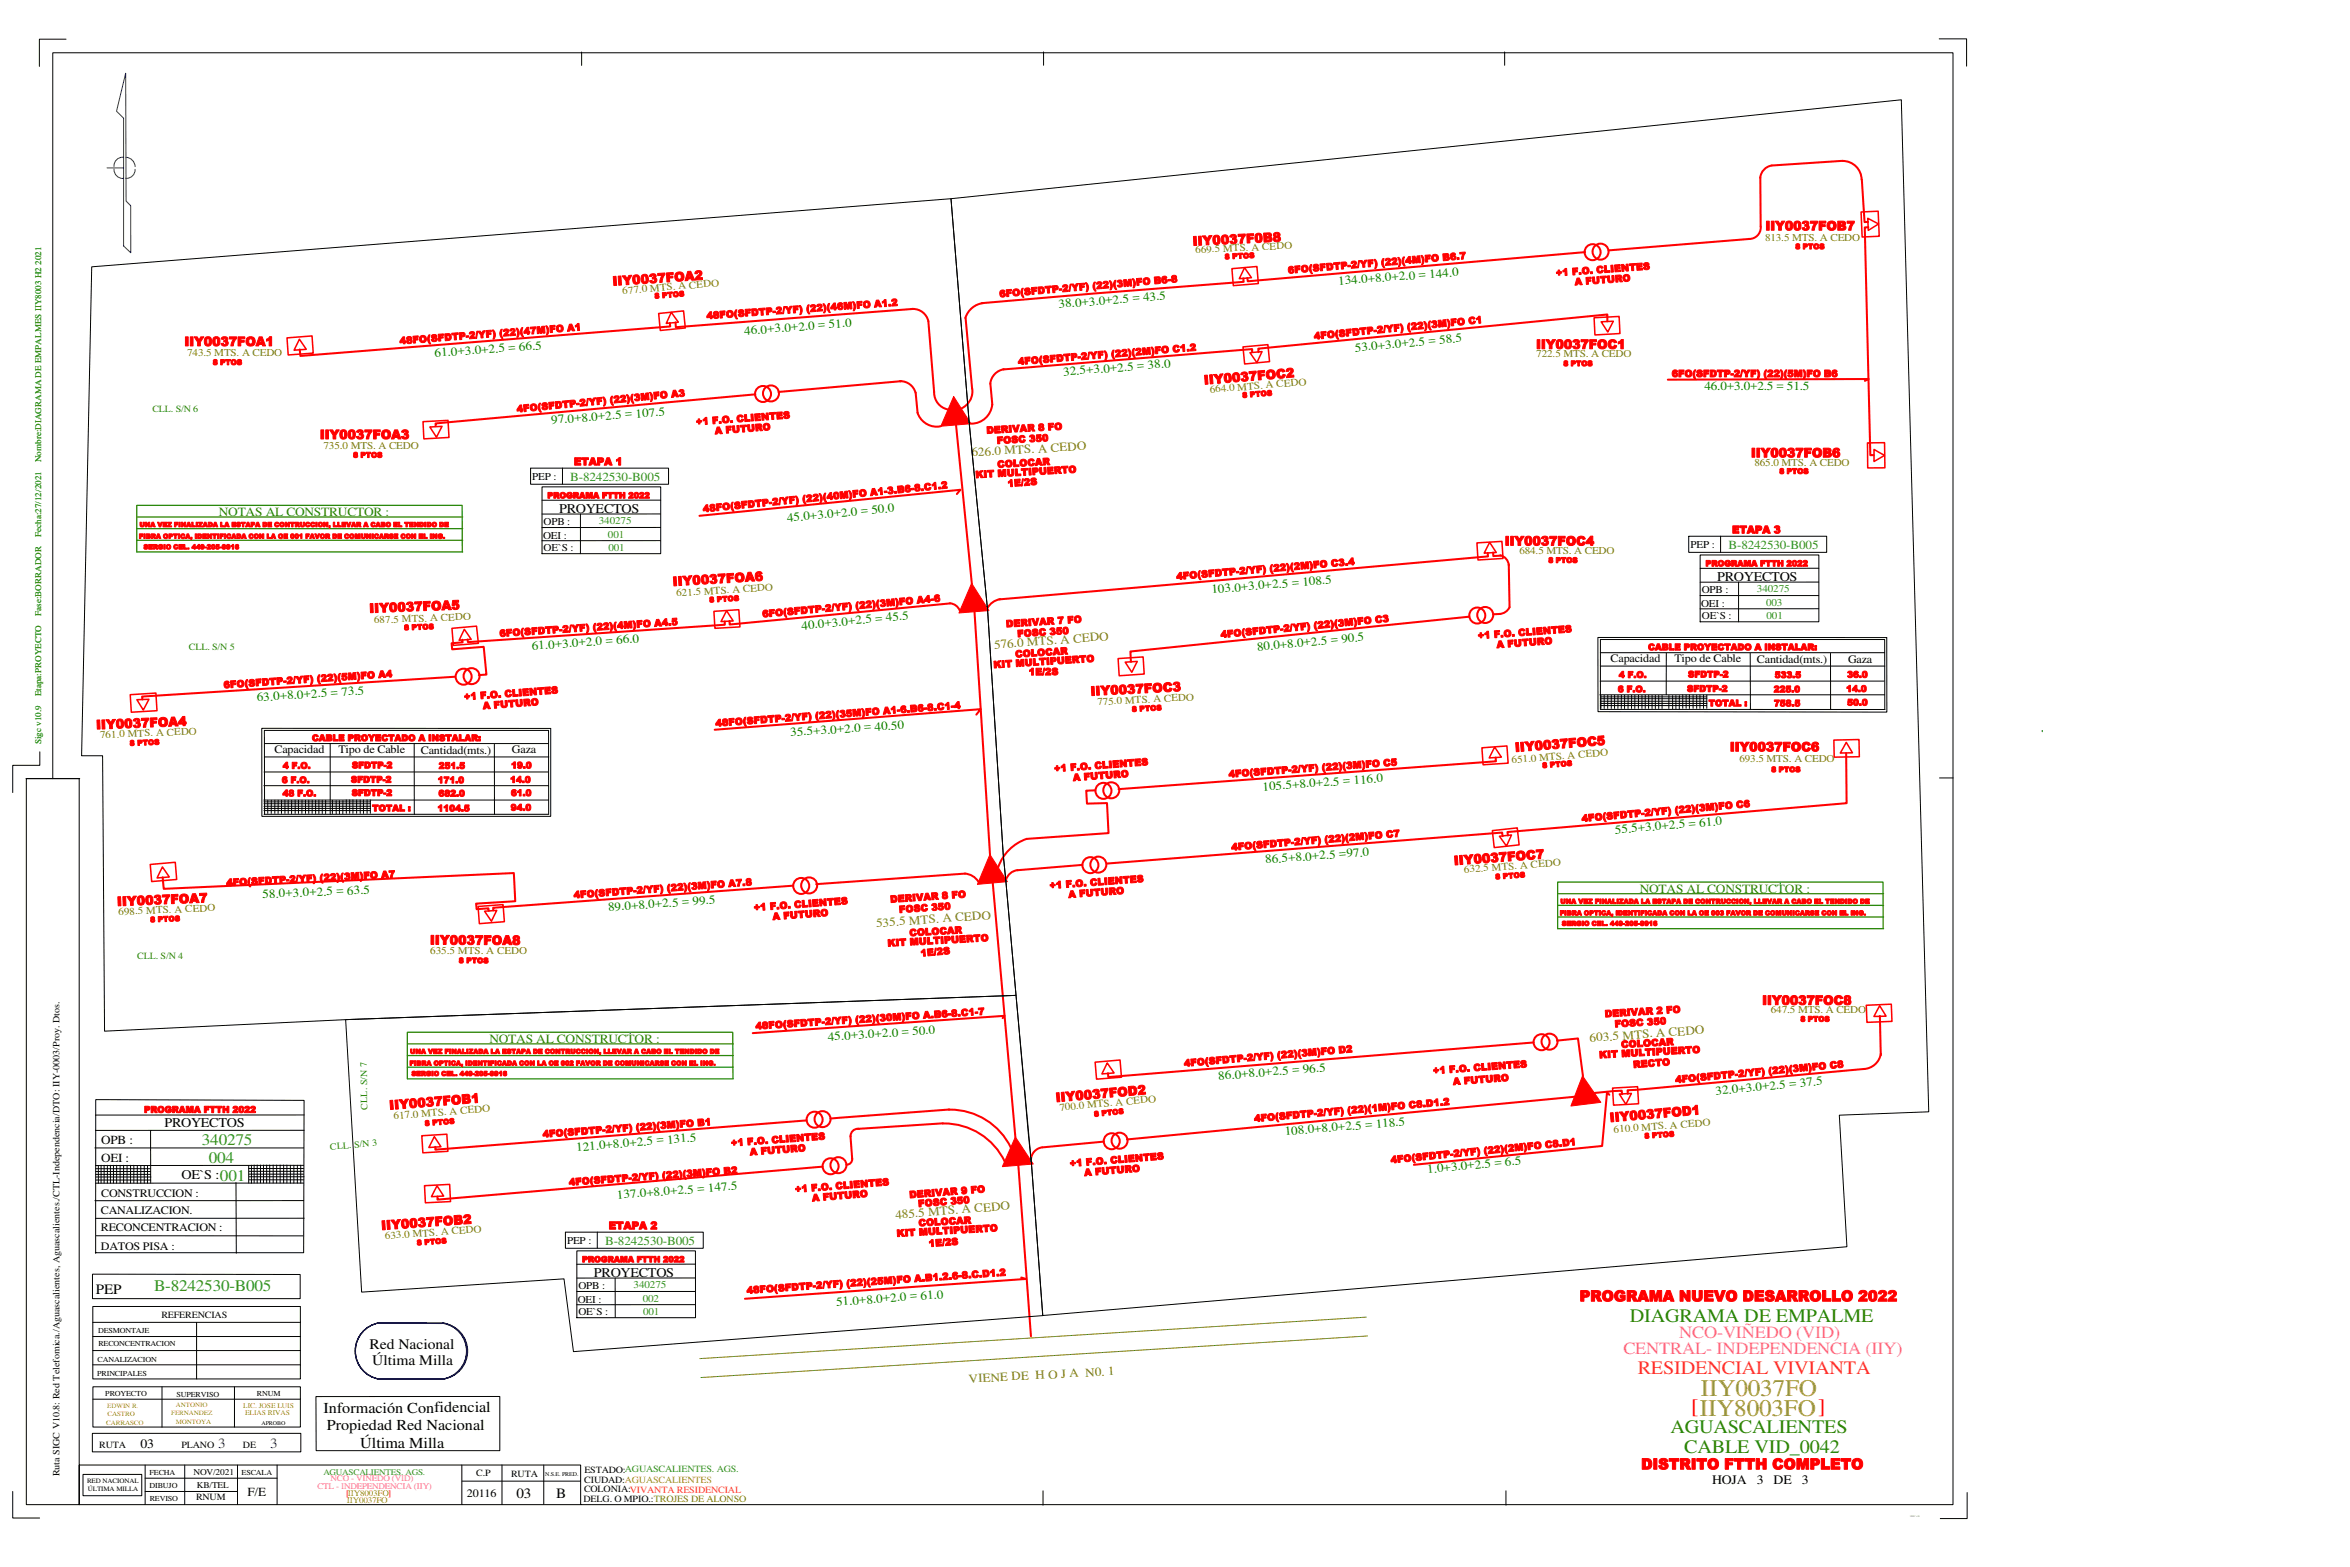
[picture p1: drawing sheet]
<svg xmlns="http://www.w3.org/2000/svg" width="914mm" height="610mm" viewBox="0 0 914 610" stroke-linecap="round" stroke-linejoin="round" font-family="sans-serif">
<defs><g id="words">
<g font-size="9.3" fill="#c4a000">
<text x="661.8" y="543.2">IIY0037FO</text>
<text x="661.4" y="550.9">IIY8003FO</text>
</g>
<g font-size="8" fill="#f00">
<text x="658.1" y="549.8">[</text>
<text x="707.4" y="549.8">]</text>
</g>
<g font-size="7.4" fill="#308400">
<text x="634.2" y="514.1">DIAGRAMA DE EMPALME</text>
<text x="650" y="557.4">AGUASCALIENTES</text>
<text x="655.3" y="565.4">CABLE VID_0042</text>
</g>
<text font-size="7.4" fill="#ff6000" x="637.2" y="534.5">RESIDENCIAL VIVIANTA</text>
<g font-size="6.7" fill="#f0f">
<text x="653.4" y="520.5">NCO-VIÑEDO (VID)</text>
<text x="631.7" y="526.7">CENTRAL- INDEPENDENCIA (IIY)</text>
</g>
<g font-size="6.3" fill="#309820">
<text x="78.6" y="445.3">340275</text>
<text x="81.2" y="452.2">004</text>
<text x="85.6" y="459.6">001</text>
<text x="59.9" y="502.3">B-8242530-B005</text>
</g>
<g font-size="5.9">
<text x="125.9" y="549.6">Información Confidencial</text>
<text x="127.2" y="556.5">Propiedad Red Nacional</text>
<text x="140.2" y="563.5">Última Milla</text>
</g>
<g font-size="5.8" fill="#f00">
<text x="614.6" y="506.2">PROGRAMA NUEVO DESARROLLO 2022</text>
<text x="638.6" y="571.6">DISTRITO FTTH COMPLETO</text>
</g>
<g font-size="5.7">
<text x="143.8" y="524.6">Red Nacional</text>
<text x="144.9" y="530.9">Última Milla</text>
</g>
<g font-size="5.6">
<text x="37.3" y="503.2">PEP</text>
<text x="201" y="582.6">03</text>
<text x="216.4" y="582.6">B</text>
</g>
<g font-size="5.6" fill="#00f">
<text x="84.9" y="563.5">3</text>
<text x="105.1" y="563.5">3</text>
</g>
<g font-size="5.2">
<text x="217.6" y="199.4">PROYECTOS</text>
<text x="668.2" y="225.9">PROYECTOS</text>
<text x="64" y="438.5">PROYECTOS</text>
<text x="70.6" y="458.8">OE`S :</text>
<text x="231.1" y="496.6">PROYECTOS</text>
</g>
<g font-size="5">
<text x="54.7" y="563.4">03</text>
<text x="666.2" y="577.4">HOJA</text>
<text x="683.6" y="577.4">3</text>
<text x="690.1" y="577.4">DE</text>
<text x="701.1" y="577.4">3</text>
</g>
<g font-size="4.9" fill="#f00">
<text x="686.9" y="89.6">IIY0037FOB7</text>
<text x="464.1" y="95.5" transform="rotate(-3 464.1 95.5)">IIY0037F0B8</text>
<text x="238.5" y="111.1" transform="rotate(-4 238.5 111.1)">IIY0037FOA2</text>
<text x="71.8" y="134.6">IIY0037FOA1</text>
<text x="597.7" y="135.7">IIY0037FOC1</text>
<text x="468.6" y="149.6" transform="rotate(-5 468.6 149.6)">IIY0037FOC2</text>
<text x="124.5" y="170.8">IIY0037FOA3</text>
<text x="681.3" y="177.9">IIY0037FOB6</text>
<text x="585.5" y="212.2">IIY0037FOC4</text>
<text x="261.8" y="228" transform="rotate(-3 261.8 228)">IIY0037FOA6</text>
<text x="143.8" y="238.4" transform="rotate(-2 143.8 238.4)">IIY0037FOA5</text>
<text x="424.4" y="270.6" transform="rotate(-3 424.4 270.6)">IIY0037FOC3</text>
<text x="37.5" y="283.7" transform="rotate(-2 37.5 283.7)">IIY0037FOA4</text>
<text x="589.6" y="292.5" transform="rotate(-4 589.6 292.5)">IIY0037FOC5</text>
<text x="673.1" y="292.3">IIY0037FOC6</text>
<text x="565.8" y="336.5" transform="rotate(-4 565.8 336.5)">IIY0037FOC7</text>
<text x="45.6" y="352.4" transform="rotate(-2 45.6 352.4)">IIY0037FOA7</text>
<text x="167.3" y="367.4">IIY0037FOA8</text>
<text x="685.7" y="390.9">IIY0037FOC8</text>
<text x="151.6" y="431.7" transform="rotate(-5 151.6 431.7)">IIY0037FOB1</text>
<text x="410.9" y="428.7" transform="rotate(-5 410.9 428.7)">IIY0037FOD2</text>
<text x="626.5" y="436.5" transform="rotate(-5 626.5 436.5)">IIY0037FOD1</text>
<text x="148.5" y="478.5" transform="rotate(-4 148.5 478.5)">IIY0037FOB2</text>
</g>
<g font-size="4.9" fill="#308400">
<text x="85.1" y="200.8">NOTAS AL CONSTRUCTOR :</text>
<text x="638" y="347.3">NOTAS AL CONSTRUCTOR :</text>
<text x="190.4" y="405.7">NOTAS AL CONSTRUCTOR :</text>
</g>
<g font-size="4.8" fill="#008000">
<text x="520.8" y="110.8" transform="rotate(-4 520.8 110.8)">134.0+8.0+2.0 = 144.0</text>
<text x="412" y="119.8" transform="rotate(-4 412 119.8)">38.0+3.0+2.5 = 43.5</text>
<text x="289.7" y="130.3" transform="rotate(-4 289.7 130.3)">46.0+3.0+2.0 = 51.0</text>
<text x="527.3" y="136.8" transform="rotate(-5 527.3 136.8)">53.0+3.0+2.5 = 58.5</text>
<text x="169.2" y="138.9" transform="rotate(-4 169.2 138.9)">61.0+3.0+2.5 = 66.5</text>
<text x="413.9" y="146.2" transform="rotate(-5 413.9 146.2)">32.5+3.0+2.5 = 38.0</text>
<text x="663.2" y="151.9">46.0+3.0+2.5 = 51.5</text>
<text x="214.6" y="164.9" transform="rotate(-4 214.6 164.9)">97.0+8.0+2.5 = 107.5</text>
<text x="306.4" y="203.1" transform="rotate(-6 306.4 203.1)">45.0+3.0+2.0 = 50.0</text>
<text x="471.5" y="230.8" transform="rotate(-5 471.5 230.8)">103.0+3.0+2.5 = 108.5</text>
<text x="312" y="244.9" transform="rotate(-5 312 244.9)">40.0+3.0+2.5 = 45.5</text>
<text x="207.1" y="252.8" transform="rotate(-4 207.1 252.8)">61.0+3.0+2.0 = 66.0</text>
<text x="489.2" y="253.2" transform="rotate(-5 489.2 253.2)">80.0+8.0+2.5 = 90.5</text>
<text x="100" y="272.9" transform="rotate(-4 100 272.9)">63.0+8.0+2.5 = 73.5</text>
<text x="307.6" y="286.4" transform="rotate(-4 307.6 286.4)">35.5+3.0+2.0 = 40.50</text>
<text x="491.4" y="307.6" transform="rotate(-4 491.4 307.6)">105.5+8.0+2.5 = 116.0</text>
<text x="628.5" y="324.4" transform="rotate(-5 628.5 324.4)">55.5+3.0+2.5 = 61.0</text>
<text x="492.4" y="335.9" transform="rotate(-4 492.4 335.9)">86.5+8.0+2.5 =97.0</text>
<text x="102.2" y="349.4" transform="rotate(-2 102.2 349.4)">58.0+3.0+2.5 = 63.5</text>
<text x="236.7" y="354.5" transform="rotate(-4 236.7 354.5)">89.0+8.0+2.5 = 99.5</text>
<text x="322.2" y="404.8" transform="rotate(-4 322.2 404.8)">45.0+3.0+2.0 = 50.0</text>
<text x="474.2" y="420.1" transform="rotate(-5 474.2 420.1)">86.0+8.0+2.5 = 96.5</text>
<text x="667.6" y="425.9" transform="rotate(-5 667.6 425.9)">32.0+3.0+2.5 = 37.5</text>
<text x="500" y="441.6" transform="rotate(-5 500 441.6)">108.0+8.0+2.5 = 118.5</text>
<text x="224.3" y="447.8" transform="rotate(-5 224.3 447.8)">121.0+8.0+2.5 = 131.5</text>
<text x="555.5" y="456.4" transform="rotate(-6 555.5 456.4)">1.0+3.0+2.5 = 6.5</text>
<text x="240.2" y="466.4" transform="rotate(-4 240.2 466.4)">137.0+8.0+2.5 = 147.5</text>
<text x="325.5" y="508" transform="rotate(-4 325.5 508)">51.0+8.0+2.0 = 61.0</text>
</g>
<g font-size="4.8" fill="#808000">
<text x="378.1" y="177.5" transform="rotate(-3 378.1 177.5)">626.0 MTS. A CEDO</text>
<text x="386.9" y="252.3" transform="rotate(-4 386.9 252.3)">576.0 MTS. A CEDO</text>
<text x="341" y="360.6" transform="rotate(-4 341 360.6)">535.5 MTS. A CEDO</text>
<text x="618.7" y="405.3" transform="rotate(-4 618.7 405.3)">603.5 MTS. A CEDO</text>
<text x="348.5" y="474.1" transform="rotate(-5 348.5 474.1)">485.5 MTS. A CEDO</text>
<text x="377" y="537.9" transform="rotate(-3 377 537.9)">VIENE DE H O J A N0. 1</text>
</g>
<g font-size="4.8" fill="#309820">
<text x="221.9" y="187.2">B-8242530-B005</text>
<text x="672.6" y="213.7">B-8242530-B005</text>
<text x="235.5" y="484.4">B-8242530-B005</text>
</g>
<g font-size="4.8">
<text x="39.4" y="445.1">OPB :</text>
<text x="39.4" y="452.2">OEI :</text>
<text x="96.3" y="581.9">F/E</text>
</g>
<g font-size="4.4">
<text x="626.7" y="257.6">Capacidad</text>
<text x="651.6" y="257.7">Tipo de Cable</text>
<text x="719.1" y="257.8">Gaza</text>
<text x="683.6" y="258.1">Cantidad(mts.)</text>
<text x="106.8" y="292.9">Capacidad</text>
<text x="131.7" y="293">Tipo de Cable</text>
<text x="163.8" y="293.4">Cantidad(mts.)</text>
<text x="199.2" y="293.1">Gaza</text>
<text x="39.4" y="465.6">CONSTRUCCION :</text>
<text x="39.2" y="472.4">CANALIZACION.</text>
<text x="39.2" y="478.8">RECONCENTRACION :</text>
<text x="39.2" y="486.5">DATOS PISA :</text>
<text x="181.7" y="582.5">20116</text>
</g>
<g font-size="4.1" fill="#808000">
<text x="686.8" y="93.6">813.5 MTS. A CEDO</text>
<text x="465.2" y="98.5" transform="rotate(-3 465.2 98.5)">669.5 MTS. A CEDO</text>
<text x="242.3" y="114.4" transform="rotate(-5 242.3 114.4)">677.0 MTS. A CEDO</text>
<text x="72.8" y="138.5">743.5 MTS. A CEDO</text>
<text x="597.8" y="139">722.5 MTS. A CEDO</text>
<text x="470.8" y="152.8" transform="rotate(-5 470.8 152.8)">664.0 MTS. A CEDO</text>
<text x="125.9" y="174.7">735.0 MTS. A CEDO</text>
<text x="682.7" y="181.4">865.0 MTS. A CEDO</text>
<text x="591.2" y="215.6">684.5 MTS. A CEDO</text>
<text x="263.2" y="231.9" transform="rotate(-3 263.2 231.9)">621.5 MTS. A CEDO</text>
<text x="145.5" y="242.5" transform="rotate(-2 145.5 242.5)">687.5 MTS. A CEDO</text>
<text x="427" y="274.4" transform="rotate(-3 427 274.4)">775.0 MTS. A CEDO</text>
<text x="38.9" y="287.2" transform="rotate(-2 38.9 287.2)">761.0 MTS. A CEDO</text>
<text x="588.3" y="297" transform="rotate(-4 588.3 297)">651.0 MTS. A CEDO</text>
<text x="676.8" y="296.5">693.5 MTS. A CEDO</text>
<text x="569.8" y="339.6" transform="rotate(-4 569.8 339.6)">632.5 MTS. A CEDO</text>
<text x="46.1" y="355.9" transform="rotate(-2 46.1 355.9)">698.5 MTS. A CEDO</text>
<text x="167.4" y="371">635.5 MTS. A CEDO</text>
<text x="689.1" y="394.1">647.5 MTS. A CEDO</text>
<text x="153.2" y="435.4" transform="rotate(-5 153.2 435.4)">617.0 MTS. A CEDO</text>
<text x="412.4" y="432.2" transform="rotate(-5 412.4 432.2)">700.0 MTS. A CEDO</text>
<text x="628" y="440.6" transform="rotate(-4 628 440.6)">610.0 MTS. A CEDO</text>
<text x="149.9" y="482.1" transform="rotate(-4 149.9 482.1)">633.0 MTS. A CEDO</text>
</g>
<g font-size="4.1" fill="#f00">
<text x="223.3" y="181">ETAPA 1</text>
<text x="673.9" y="207.5">ETAPA 3</text>
<text x="236.9" y="478.2">ETAPA 2</text>
</g>
<g font-size="4.1">
<text x="207.1" y="186.8">PEP :</text>
<text x="211.3" y="209.6">OEI :</text>
<text x="211.5" y="204.3">OPB :</text>
<text x="211.5" y="214.4">OE`S :</text>
<text x="657.8" y="213.3">PEP :</text>
<text x="662.1" y="230.8">OPB :</text>
<text x="661.9" y="236.1">OEI :</text>
<text x="662.2" y="240.9">OE`S :</text>
<text x="220.6" y="484">PEP :</text>
<text x="225" y="501.5">OPB :</text>
<text x="224.8" y="506.8">OEI :</text>
<text x="225.1" y="511.6">OE`S :</text>
</g>
<g font-size="4.1" fill="#309820">
<text x="233" y="203.9">340275</text>
<text x="236.6" y="209.3">001</text>
<text x="236.7" y="214.3">001</text>
<text x="683.6" y="230.4">340275</text>
<text x="687.2" y="235.8">003</text>
<text x="687.4" y="240.8">001</text>
<text x="246.5" y="501.1">340275</text>
<text x="250.1" y="506.6">002</text>
<text x="250.2" y="511.6">001</text>
</g>
<g font-size="3.8" fill="#f00">
<text x="501.2" y="106.4" transform="rotate(-5 501.2 106.4)">6FO(SFDTP-2/YF) (22)(4M)FO B6.7</text>
<text x="605.5" y="107.5" transform="rotate(-4 605.5 107.5)">+1 F.O. CLIENTES</text>
<text x="612.8" y="111" transform="rotate(-4 612.8 111)">A FUTURO</text>
<text x="389" y="115.7" transform="rotate(-5 389 115.7)">6FO(SFDTP-2/YF) (22)(3M)FO B6-8</text>
<text x="275" y="124.1" transform="rotate(-4 275 124.1)">48FO(SFDTP-2/YF) (22)(46M)FO A1.2</text>
<text x="155.6" y="133.9" transform="rotate(-4 155.6 133.9)">48FO(SFDTP-2/YF) (22)(47M)FO A1</text>
<text x="511.4" y="132.1" transform="rotate(-6 511.4 132.1)">4FO(SFDTP-2/YF) (22)(3M)FO C1</text>
<text x="396.2" y="141.9" transform="rotate(-5 396.2 141.9)">4FO(SFDTP-2/YF) (22)(2M)FO C1.2</text>
<text x="650.5" y="146.6">6FO(SFDTP-2/YF) (22)(5M)FO B6</text>
<text x="201.2" y="160.4" transform="rotate(-6 201.2 160.4)">4FO(SFDTP-2/YF) (22)(3M)FO A3</text>
<text x="270.9" y="165.4" transform="rotate(-4 270.9 165.4)">+1 F.O. CLIENTES</text>
<text x="278.2" y="168.9" transform="rotate(-4 278.2 168.9)">A FUTURO</text>
<text x="383.9" y="168.7" transform="rotate(-3 383.9 168.7)">DERIVAR 8 FO</text>
<text x="387.9" y="172.7" transform="rotate(-3 387.9 172.7)">FOSC 350</text>
<text x="379.6" y="186" transform="rotate(-3 379.6 186)">KIT MULTIPUERTO</text>
<text x="388.1" y="181.9" transform="rotate(-3 388.1 181.9)">COLOCAR</text>
<text x="392.2" y="189.4" transform="rotate(-4 392.2 189.4)">1E/2S</text>
<text x="273.6" y="199.3" transform="rotate(-6 273.6 199.3)">48FO(SFDTP-2/YF) (22)(40M)FO A1-3.B6-8.C1.2</text>
<text x="457.8" y="225.6" transform="rotate(-5 457.8 225.6)">4FO(SFDTP-2/YF) (22)(2M)FO C3.4</text>
<text x="296.7" y="240.2" transform="rotate(-5 296.7 240.2)">6FO(SFDTP-2/YF) (22)(3M)FO A4-6</text>
<text x="391.5" y="244" transform="rotate(-4 391.5 244)">DERIVAR 7 FO</text>
<text x="194.4" y="247.7" transform="rotate(-4 194.4 247.7)">6FO(SFDTP-2/YF) (22)(4M)FO A4.5</text>
<text x="395.9" y="247.9" transform="rotate(-4 395.9 247.9)">FOSC 350</text>
<text x="475.1" y="248.2" transform="rotate(-5 475.1 248.2)">4FO(SFDTP-2/YF) (22)(3M)FO C3</text>
<text x="575.1" y="248.6" transform="rotate(-4 575.1 248.6)">+1 F.O. CLIENTES</text>
<text x="395.1" y="255.8" transform="rotate(-4 395.1 255.8)">COLOCAR</text>
<text x="582.4" y="252.1" transform="rotate(-4 582.4 252.1)">A FUTURO</text>
<text x="386.6" y="259.9" transform="rotate(-4 386.6 259.9)">KIT MULTIPUERTO</text>
<text x="400.3" y="262.7">1E/2S</text>
<text x="87.1" y="267.8" transform="rotate(-4 87.1 267.8)">6FO(SFDTP-2/YF) (22)(5M)FO A4</text>
<text x="180.6" y="272.4" transform="rotate(-4 180.6 272.4)">+1 F.O. CLIENTES</text>
<text x="188" y="275.9" transform="rotate(-4 188 275.9)">A FUTURO</text>
<text x="278.5" y="282.7" transform="rotate(-4 278.5 282.7)">48FO(SFDTP-2/YF) (22)(35M)FO A1-6.B6-8.C1-4</text>
<text x="410.3" y="300.3" transform="rotate(-4 410.3 300.3)">+1 F.O. CLIENTES</text>
<text x="417.6" y="303.8" transform="rotate(-4 417.6 303.8)">A FUTURO</text>
<text x="478.2" y="302.5" transform="rotate(-4 478.2 302.5)">4FO(SFDTP-2/YF) (22)(3M)FO C5</text>
<text x="615.5" y="319.7" transform="rotate(-5 615.5 319.7)">4FO(SFDTP-2/YF) (22)(3M)FO C6</text>
<text x="479.2" y="330.9" transform="rotate(-5 479.2 330.9)">4FO(SFDTP-2/YF) (22)(2M)FO C7</text>
<text x="88.1" y="344.7" transform="rotate(-3 88.1 344.7)">4FO(SFDTP-2/YF) (22)(3M)FO A7</text>
<text x="408.5" y="345.8" transform="rotate(-4 408.5 345.8)">+1 F.O. CLIENTES</text>
<text x="223.3" y="349.5" transform="rotate(-4 223.3 349.5)">4FO(SFDTP-2/YF) (22)(3M)FO A7.8</text>
<text x="346.5" y="351.2" transform="rotate(-4 346.5 351.2)">DERIVAR 8 FO</text>
<text x="415.8" y="349.3" transform="rotate(-4 415.8 349.3)">A FUTURO</text>
<text x="293.4" y="354.4" transform="rotate(-4 293.4 354.4)">+1 F.O. CLIENTES</text>
<text x="300.7" y="357.9" transform="rotate(-4 300.7 357.9)">A FUTURO</text>
<text x="349.9" y="355.1" transform="rotate(-4 349.9 355.1)">FOSC 350</text>
<text x="353.9" y="364.2" transform="rotate(-3 353.9 364.2)">COLOCAR</text>
<text x="345.4" y="368.2" transform="rotate(-3 345.4 368.2)">KIT MULTIPUERTO</text>
<text x="358.3" y="372.2" transform="rotate(-6 358.3 372.2)">1E/2S</text>
<text x="624.5" y="395.7" transform="rotate(-4 624.5 395.7)">DERIVAR 2 FO</text>
<text x="294" y="400.5" transform="rotate(-4 294 400.5)">48FO(SFDTP-2/YF) (22)(30M)FO A.B6-8.C1-7</text>
<text x="628.4" y="399.7" transform="rotate(-4 628.4 399.7)">FOSC 350</text>
<text x="630.9" y="407.6" transform="rotate(-3 630.9 407.6)">COLOCAR</text>
<text x="622.3" y="411.7" transform="rotate(-3 622.3 411.7)">KIT MULTIPUERTO</text>
<text x="460.8" y="415" transform="rotate(-5 460.8 415)">4FO(SFDTP-2/YF) (22)(3M)FO D2</text>
<text x="557.7" y="417.8" transform="rotate(-4 557.7 417.8)">+1 F.O. CLIENTES</text>
<text x="635.5" y="415.5" transform="rotate(-4 635.5 415.5)">RECTO</text>
<text x="565.4" y="422.1" transform="rotate(-4 565.4 422.1)">A FUTURO</text>
<text x="652" y="421.3" transform="rotate(-5 652 421.3)">4FO(SFDTP-2/YF) (22)(3M)FO C8</text>
<text x="488.1" y="436.5" transform="rotate(-5 488.1 436.5)">4FO(SFDTP-2/YF) (22)(1M)FO C8.D1.2</text>
<text x="211.2" y="442.5" transform="rotate(-4 211.2 442.5)">4FO(SFDTP-2/YF) (22)(3M)FO B1</text>
<text x="284.5" y="445.9" transform="rotate(-4 284.5 445.9)">+1 F.O. CLIENTES</text>
<text x="291.8" y="449.5" transform="rotate(-4 291.8 449.5)">A FUTURO</text>
<text x="416.3" y="453.9" transform="rotate(-5 416.3 453.9)">+1 F.O. CLIENTES</text>
<text x="541.2" y="452.5" transform="rotate(-6 541.2 452.5)">4FO(SFDTP-2/YF) (22)(2M)FO C8.D1</text>
<text x="221.4" y="461.2" transform="rotate(-4 221.4 461.2)">4FO(SFDTP-2/YF) (22)(3M)FO B2</text>
<text x="422" y="457.5" transform="rotate(-5 422 457.5)">A FUTURO</text>
<text x="309.5" y="464" transform="rotate(-5 309.5 464)">+1 F.O. CLIENTES</text>
<text x="316.1" y="467.4" transform="rotate(-5 316.1 467.4)">A FUTURO</text>
<text x="353.9" y="466.1" transform="rotate(-4 353.9 466.1)">DERIVAR 9 FO</text>
<text x="357.3" y="469.6" transform="rotate(-4 357.3 469.6)">FOSC 350</text>
<text x="357.5" y="477.1" transform="rotate(-3 357.5 477.1)">COLOCAR</text>
<text x="349" y="481.1" transform="rotate(-3 349 481.1)">KIT MULTIPUERTO</text>
<text x="361.4" y="485.1" transform="rotate(-4 361.4 485.1)">1E/2S</text>
<text x="290.6" y="503.3" transform="rotate(-4 290.6 503.3)">48FO(SFDTP-2/YF) (22)(25M)FO A.B1.2.6-8.C.D1.2</text>
</g>
<g font-size="3.7" fill="#308400">
<text x="59.3" y="160.4">CLL. S/N 6</text>
<text x="73.5" y="252.7">CLL. S/N 5</text>
<text x="53.4" y="373">CLL. S/N 4</text>
<text x="143" y="431.6" transform="rotate(-90 143 431.6)">CLL. S/N 7</text>
<text x="128.5" y="447.3" transform="rotate(-5 128.5 447.3)">CLL. S/N 3</text>
</g>
<g font-size="3.7">
<text x="62.8" y="512.6">REFERENCIAS</text>
<text x="38.6" y="563.3">RUTA</text>
<text x="70.6" y="563.1">PLANO</text>
<text x="94.5" y="563.1">DE</text>
<text x="23.2" y="574.4" transform="rotate(-90 23.2 574.4)">Ruta SIGC V10.8: Red Telefomica./Aguascalientes, Aguascalientes./CTL-Independencia/DTO: IIY-0003/Proy. Dtos.</text>
<text x="185.3" y="574.3">C.P</text>
<text x="198.9" y="574.5">RUTA</text>
<text x="227.4" y="572.9">ESTADO:AGUASCALIENTES. AGS.</text>
<text x="227.2" y="580.6">COLONIA:VIVANTA RESIDENCIAL</text>
<text x="227.3" y="576.9">CIUDAD:AGUASCALIENTES</text>
<text x="76.3" y="583.7">RNUM</text>
<text x="227.1" y="584.4">DELG. O MPIO.:TROJES DE ALONSO</text>
</g>
<g font-size="3.5" fill="#f00">
<text x="641.3" y="252.9">CABLE PROYECTADO A INSTALAR:</text>
<text x="629.9" y="263.7">4 F.O.</text>
<text x="656.8" y="263.5">SFDTP-2</text>
<text x="690.5" y="263.7">533.5</text>
<text x="718.7" y="263.6">36.0</text>
<text x="629.5" y="269.3">6 F.O.</text>
<text x="656.4" y="269.1">SFDTP-2</text>
<text x="690.2" y="269.3">225.0</text>
<text x="718.4" y="269.2">14.0</text>
<text x="664.8" y="274.7">TOTAL :</text>
<text x="690.2" y="274.8">758.5</text>
<text x="718.7" y="274.4">50.0</text>
<text x="121.4" y="288.3">CABLE PROYECTADO A INSTALAR:</text>
<text x="110" y="299">4 F.O.</text>
<text x="136.9" y="298.9">SFDTP-2</text>
<text x="170.7" y="299.1">251.5</text>
<text x="198.9" y="298.9">19.0</text>
<text x="109.6" y="304.6">6 F.O.</text>
<text x="136.5" y="304.5">SFDTP-2</text>
<text x="170.3" y="304.7">171.0</text>
<text x="198.5" y="304.5">14.0</text>
<text x="109.9" y="309.8">48 F.O.</text>
<text x="136.8" y="309.6">SFDTP-2</text>
<text x="170.6" y="309.8">682.0</text>
<text x="198.8" y="309.7">61.0</text>
<text x="144.8" y="315.6">TOTAL :</text>
<text x="170.2" y="315.6">1104.5</text>
<text x="198.7" y="315.3">94.0</text>
<text x="56" y="432.9">PROGRAMA FTTH 2022</text>
</g>
<g font-size="3.4">
<text x="75.3" y="573.9">NOV/2021</text>
<text x="76.6" y="578.9">KB/TEL</text>
</g>
<g font-size="3.3" fill="#309820">
<text x="16" y="179.7" transform="rotate(-90 16 179.7)">Nombre:DIAGRAMA DE EMPALMES IIY8003 H2 2021</text>
<text x="16" y="208.9" transform="rotate(-90 16 208.9)">Fecha:27/12/2021</text>
<text x="16" y="239.6" transform="rotate(-90 16 239.6)">Fase:BORRADOR</text>
<text x="16" y="270.8" transform="rotate(-90 16 270.8)">Etapa:PROYECTO</text>
<text x="16" y="289.6" transform="rotate(-90 16 289.6)">Sigc v10.9</text>
<text x="125.8" y="573.6">AGUASCALIENTES. AGS.</text>
</g>
<g font-size="3.3" fill="#f0f">
<text x="123.5" y="579.1">CTL - INDEPENDENCIA (IIY)</text>
<text x="128.6" y="576.2">NCO - VIÑEDO (VID)</text>
</g>
<text font-size="3.3" fill="#f00" x="134.7" y="581.8">[IIY8003FO]</text>
<text font-size="3.3" fill="#c4a000" x="135" y="584.7">IIY0037FO</text>
<g font-size="3.2" fill="#f00">
<text x="213" y="193.8">PROGRAMA FTTH 2022</text>
<text x="663.6" y="220.3">PROGRAMA FTTH 2022</text>
<text x="226.5" y="491">PROGRAMA FTTH 2022</text>
</g>
<g font-size="3">
<text x="38.1" y="518.7">DESMONTAJE</text>
<text x="38.3" y="523.7">RECONCENTRACION</text>
<text x="38" y="530">CANALIZACION</text>
<text x="37.8" y="535.3">PRINCIPALES</text>
<text x="41" y="543.2">PROYECTO</text>
<text x="68.7" y="543.3">SUPERVISO</text>
<text x="100" y="543.2">RNUM</text>
<text x="58.2" y="573.9">FECHA</text>
<text x="94" y="573.7">ESCALA</text>
<text x="58.2" y="578.8">DIBUJO</text>
<text x="58.3" y="583.8">REVISO</text>
</g>
<g font-size="2.9" fill="#f00">
<text x="476.6" y="100.9" transform="rotate(-3 476.6 100.9)">8 PTOS</text>
<text x="698.6" y="96.9">8 PTOS</text>
<text x="254.8" y="116.2" transform="rotate(-5 254.8 116.2)">8 PTOS</text>
<text x="82.8" y="141.9">8 PTOS</text>
<text x="608.3" y="142.4">8 PTOS</text>
<text x="483.5" y="154.8" transform="rotate(-5 483.5 154.8)">8 PTOS</text>
<text x="137.4" y="178">8 PTOS</text>
<text x="692.4" y="184.3">8 PTOS</text>
<text x="602.5" y="218.9">8 PTOS</text>
<text x="276.1" y="234.4" transform="rotate(-3 276.1 234.4)">8 PTOS</text>
<text x="157.3" y="245.2" transform="rotate(-2 157.3 245.2)">8 PTOS</text>
<text x="440.5" y="276.9" transform="rotate(-3 440.5 276.9)">8 PTOS</text>
<text x="50.5" y="290.1" transform="rotate(-2 50.5 290.1)">8 PTOS</text>
<text x="600.2" y="298.8" transform="rotate(-4 600.2 298.8)">8 PTOS</text>
<text x="689.2" y="300.4">8 PTOS</text>
<text x="581.9" y="342.1" transform="rotate(-4 581.9 342.1)">8 PTOS</text>
<text x="58.5" y="358.8" transform="rotate(-2 58.5 358.8)">8 PTOS</text>
<text x="178.5" y="374.6">8 PTOS</text>
<text x="700.6" y="397.4">8 PTOS</text>
<text x="425.8" y="434.4" transform="rotate(-6 425.8 434.4)">8 PTOS</text>
<text x="165.4" y="438" transform="rotate(-5 165.4 438)">8 PTOS</text>
<text x="640" y="442.9" transform="rotate(-4 640 442.9)">8 PTOS</text>
<text x="162.3" y="484.5" transform="rotate(-4 162.3 484.5)">8 PTOS</text>
</g>
<g font-size="2.8" fill="#c4a000">
<text x="94.7" y="547.7">LIC. JOSE LUIS</text>
<text x="95.4" y="550.5">ELIAS RIVAS</text>
</g>
<g font-size="2.6" fill="#f00">
<text x="54.1" y="209.5">FIBRA OPTICA, IDENTIFICADA CON LA OE 001 FAVOR DE COMUNICARSE CON EL ING.</text>
<text x="54.3" y="205">UNA VEZ FINALIZADA LA ESTAPA DE CONTRUCCION, LLEVAR A CABO EL TENDIDO DE</text>
<text x="55.8" y="213.7">SERGIO CEL. 449-205-9916</text>
<text x="607.1" y="351.5">UNA VEZ FINALIZADA LA ESTAPA DE CONTRUCCION, LLEVAR A CABO EL TENDIDO DE</text>
<text x="606.9" y="356.1">FIBRA OPTICA, IDENTIFICADA CON LA OE 003 FAVOR DE COMUNICARSE CON EL ING.</text>
<text x="607.7" y="360.1">SERGIO CEL. 449-205-9916</text>
<text x="159.6" y="409.9">UNA VEZ FINALIZADA LA ESTAPA DE CONTRUCCION, LLEVAR A CABO EL TENDIDO DE</text>
<text x="159.3" y="414.5">FIBRA OPTICA, IDENTIFICADA CON LA OE 002 FAVOR DE COMUNICARSE CON EL ING.</text>
<text x="160.1" y="418.5">SERGIO CEL. 449-205-9916</text>
</g>
<g font-size="2.6" fill="#c4a000">
<text x="41.7" y="547.6">EDWIN R.</text>
<text x="41.9" y="550.8">CASTRO</text>
<text x="66.6" y="550.5">FERNANDEZ</text>
<text x="68.4" y="547.4">ANTONIO</text>
<text x="41.4" y="554.4">CARRASCO</text>
<text x="68.4" y="553.8">MONTOYA</text>
</g>
<g font-size="2.6">
<text x="33.9" y="577.1">RED NACIONAL</text>
<text x="34.2" y="580.2">ÚLTIMA MILLA</text>
</g>
<g font-size="2.2">
<text x="101.7" y="554.5">APROBO</text>
<text x="212.2" y="574.2">N.S.E. PRED.</text>
</g>
<text font-size=".9" fill="#587088" x="743.2" y="590.3">SIGC v10</text>
</g></defs>
<g fill="none" stroke="#000" stroke-width=".39">
<path d="M25.7 15.2h-10.4v10.6M754.6 15.1h10.6v10.6M226.3 20.2v5.2M406.1 20.2v5.2M585.5 20.2v5.2M15.5 292.5v5.2h-10.5v10.6M10.1 302.9h20.9M20.5 302.9h-10.3v282.4h749.7v-564.8h-739.4v282.4h10.3v282.4v-15.4h195.1v15.4M754.7 302.6h5.3M36 495.7l80.8 .1v9.4h-80.8zM36.1 508.3h80.8v28.1h-80.8zM36.1 514.4h80.8"/>
<path d="M36.1 519.9h80.8M76.5 514.4v22M36.1 525.4h80.8M36.1 530.9h80.8M36.2 539.5h80.7v15.7h-80.7zM63 539.5v15.7M91.2 539.5v15.7M35.9 557.6h81.2v7.2h-81.2zM36.2 544.3h80.7M32.3 573.6h22.9v8.3h-22.9zM56.5 569.9v15.4M56.5 575.1h51.3"/>
<path d="M71.9 569.9v15.4M92.4 569.9v15.4M107.8 569.9v15.4M179.7 569.9v15.4M405.8 580v5.6M586 580v5.6M5 580.2v10.3h10.4M56.5 580.2h35.9M765.4 580.6v10.2h-10.4"/>
</g>
<path d="M53.2 201.1h126.8M53.2 205.7h126.8M53.2 210.2h126.8M179.9 214.7l-.1-18.1h-126.6v18.1h126.8M606.1 347.7h126.8M606.1 352.2h126.8M606.1 356.7h126.8M732.7 361.3v-18.1h-126.6v18.1h126.8M158.5 406.1h126.8M158.5 410.6h126.8M158.5 415.2h126.8M285.2 419.7l-.1-18.1h-126.6v18.1h126.8" fill="none" stroke="#308400" stroke-width=".5"/>
<path d="M531.6 512.4l-259.3 16.1M532.1 519.7l-259.3 16.2" fill="none" stroke="#808000" stroke-width=".39"/>
<path d="M794.7 284.2h.1M692.8 343.4h.1M245.2 401.8h.1" fill="none" stroke="#008080" stroke-width=".39"/>
<g fill="none" stroke="#f00" stroke-width=".79">
<path d="M685 69l.1 19.1a4.4 4.4 0 0 1-4.6 4.8M717 62.6l-27.6 1.8a5.4 5.4 0 0 0-4.5 4.8M717 62.6a7.3 7.3 0 0 1 7.4 7.3M724.5 69.9l1 16.5 1.4-.1M616.8 98.1l-131.3 11.3-.1-1.2M680.6 93l-54.7 4.4M727 88.4l-1.4 .1 2.2 88.6 1.3-.1M382.7 117.9a8.3 8.3 0 0 0-7.1 5.8M483.8 108.3l.1 1.3-58.6 4.6-43.3 3.7M260.6 125.6l.2 1.4-143.9 11.5-.3-2.6M354.5 120.2a6.1 6.1 0 0 1 6.7 4.8l2.3 27.5M355.3 120.2l-92.3 7.1-.2-1.9"/>
<path d="M375.7 123.7l2.5 27.4M487.2 136.9v-1.1l-96.8 7.9M625.4 125v-2.7l-135.8 13.3 .1 1.4M293.9 153.4l-124.4 11.3v1.1M350.3 148.3a6.1 6.1 0 0 1 5.9 4.5M350.6 148.3l-47.7 4.2M356.3 152.7l.7 7.9M363.5 152.4a6.7 6.7 0 0 0 5.2 6.9M378.2 151a7.2 7.2 0 0 1-4.1 7.9M385.4 149.3l.7 8.2M386.1 157.4a8.1 8.1 0 0 1-8.4 7.4M390.7 143.6a6.3 6.3 0 0 0-5.4 5.7"/>
<path d="M357 160.5a7.8 7.8 0 0 0 9.1 5.3M372 165.1l6.2 62.1M578.9 215.1l.1 1.4-190.2 16.7M581 214.9l.1 1.4 2.9-.1M583.8 216a4.3 4.3 0 0 1 3.3 3.9M587.1 219.7l.3 16.6M369.6 234.7l2.1 .7 1 .9 .8 1.2M369.7 234.7l-85.8 8.3-.1-1.4M379.2 237.9l6 94.8M389.2 233.1a7 7 0 0 0-5 3.5M571.7 239.9l-131.9 13.5 .3 4.1M583.7 238.8l-2.7 .2"/>
<path d="M587.4 236.2l-.8 1.2-1.1 .9-2 .5M179.9 248.9l.1 1-4.3 .3 .2 2.4 12.3-1 1.1 10.8-3 .2M282 241.8v1.2l-99.9 6.8-.2-1M177 263.3l-121.7 7.7 .1 1.1M582 294.7l.1 1.5-146.9 10.8M718.4 293l.1 19.5-131.9 11.2 .1 1.3M426.2 307.5l-3.5 .1 .3 5 7.7-.2 .6 11.7-31.8 2.2M375.4 339.9a6.7 6.7 0 0 1 5.3 3.1M375.5 339.9l-57.9 4.1M395.9 338.5a5.3 5.3 0 0 0-4.4 3.7M399.5 326.3a17.8 17.8 0 0 0-11.1 11.1M421.2 336.5l-25.3 2"/>
<path d="M584.7 325.3l-.2-1.4-154 12.1M63.3 341.3l.4 4.5 136.2-6.2 .6 11-15.2 .9 .2 2.2 4.5-.3 .2 .9M308.6 344.6l-116.7 8.5v1.1M386.3 343.5l8.8 99M731.5 395.2l.3 15.3M596.7 405.6l-165.5 13.4-.1-1.5M605.8 404.8l8.2-.8 1.9 14.7M725.5 415.8l-92.2 8.3 .1 1.4M731.9 409.9a7.1 7.1 0 0 1-6.7 6M313.9 435.9l-144.5 11.4v-1.1M334.3 439.2a2.84 2.84 0 0 0-3.3 2.9M366.8 437a26.2 26.2 0 0 1 24.2 15"/>
<path d="M366.9 437l-33.2 2.2M369.1 431.7a26.3 26.3 0 0 1 24.3 14.8M369.4 431.6l-46.3 3.5M612.6 426.7l-174.1 16.6M620.4 425.2l10.6-.9 .1 1.4M320.1 453.9l-149.9 12.8v-1.2M330.9 442l.7 8.9M331.6 450.6a2.09 2.09 0 0 1-2.3 2.5M396.2 453.3l5 66.6M405.5 446.4a5 5 0 0 0-4.3 4.9M429.5 444.1l-23.9 2.3"/>
<circle cx="619.7" cy="98.1" r="3.1"/>
<circle cx="622.8" cy="97.9" r="3.1"/>
<circle cx="296.9" cy="153.3" r="3.1"/>
<circle cx="300" cy="153.1" r="3.1"/>
<circle cx="574.8" cy="239.5" r="3.1"/>
<circle cx="577.9" cy="239.2" r="3.1"/>
<circle cx="180.4" cy="263.2" r="3.1"/>
<circle cx="183.5" cy="263" r="3.1"/>
<circle cx="429.4" cy="307.7" r="3.1"/>
<circle cx="432.4" cy="307.4" r="3.1"/>
<circle cx="424.3" cy="336.6" r="3.1"/>
<circle cx="427.4" cy="336.4" r="3.1"/>
<circle cx="311.8" cy="344.7" r="3.1"/>
<circle cx="314.8" cy="344.4" r="3.1"/>
<circle cx="599.8" cy="405.4" r="3.1"/>
<circle cx="602.9" cy="405.2" r="3.1"/>
<circle cx="317" cy="435.6" r="3.1"/>
<circle cx="320.1" cy="435.4" r="3.1"/>
<circle cx="323.2" cy="453.7" r="3.1"/>
<circle cx="326.2" cy="453.3" r="3.1"/>
<circle cx="432.6" cy="444" r="3.1"/>
<circle cx="435.6" cy="443.8" r="3.1"/>
</g>
<g fill="none" stroke="#f00" stroke-width=".59">
<path d="M724.2 82.5l6.6-.3 .4 9.7-6.6 .3zM726.8 84.9l4.2 2.2-4 2.5zM479.3 104.5l9.8-.8 .5 6.6-9.7 .8zM484.3 104.1l2.7 3.9-4.8 .4zM111.7 131.4l9.7-.7 .5 6.7-9.8 .7zM116.5 132l2.7 3.9-4.8 .3zM256.3 122l9.7-1.1 .7 6.7-9.8 1zM261.2 121.5l2.7 3.8-4.7 .5zM483.7 135l9.7-.9 .6 6.6-9.7 .9zM486.4 137.2l4.7-.4-2 4.3zM620.3 123.6l9.7-.5 .3 6.7-9.7 .5zM623 125.2l4.8-.2-2.2 4.2z"/>
<path d="M164.6 164l9.7-.5 .4 6.7-9.8 .5zM167.3 166.1l4.7-.2-2.2 4.2zM726.7 172.3l6.6-.1 .1 9.8h-6.7zM729.2 174.8l4.1 2.4-4.1 2.3zM574.7 211.2l9.7-.6 .4 6.7-9.7 .5zM579.6 211l2.6 3.9-4.7 .3zM277.8 237.8l9.7-.6 .4 6.7-9.7 .5zM282.7 237.6l2.6 4-4.8 .2zM175.9 244.4l9.5-.8 .7 6.7-9.7 .8zM180.7 244.8l2.6 3.9-4.7 .4zM435.1 256.2l9.7-.6 .4 6.6-9.7 .7zM437.8 257.6l4.7-.3-2.1 4.2z"/>
<path d="M50.7 270.3l10-.7 .4 6.9-10 .6zM53.3 272.2l4.7-.2-2.2 4.2zM576.6 290.9l9.8-.7 .4 6.7-9.7 .6zM581.6 290.6l2.6 4-4.7 .3zM713.6 287.9l9.7-.2 .2 6.7-9.8 .2zM718.4 288.8l2.4 4.1h-4.7zM58.5 336.3l9.7-.9 .5 6.7-9.7 .8zM63.2 337.3l2.7 3.9-4.8 .3zM580.7 323.1l9.7-1 .7 6.6-9.7 1zM583.4 325.3l4.7-.5-1.9 4.3zM186 352.6l9.7-.7 .6 6.7-9.8 .7zM188.6 354.5l4.7-.3-2.1 4.2z"/>
<path d="M726.2 391.1l9.7-.4 .3 6.6-9.8 .4zM731.4 391.2l2.5 4.1-4.7 .1zM426.1 413.2l9.7-.8 .6 6.7-9.7 .7zM430.8 413.5l2.7 3.9-4.7 .4zM627.5 423.3l9.7-.6 .4 6.7-9.8 .5zM630.1 425.6l4.7-.2-2.2 4.2zM164.1 441.8l9.8-.6 .4 6.7-9.8 .6zM169 442.2l2.6 3.9-4.7 .3zM165.2 461.3l9.8-.5 .3 6.6-9.8 .5zM170.1 461.3l2.5 4-4.7 .2z"/>
</g>
<path d="M395.1 442.3l6.9 10.5-12 1.1z" fill-rule="evenodd" fill="#f00"/>
<path d="M395.1 442.3l6.9 10.5-12 1.1z" fill="none" stroke="#f00" stroke-width=".39"/>
<path d="M385.2 332.4l6.8 10.6-11.7 1z" fill-rule="evenodd" fill="#f00"/>
<path d="M385.2 332.4l6.8 10.6-11.7 1z" fill="none" stroke="#f00" stroke-width=".39"/>
<path d="M378.1 226.9l6.7 10.6-11.7 1z" fill-rule="evenodd" fill="#f00"/>
<path d="M378.1 226.9l6.7 10.6-11.7 1z" fill="none" stroke="#f00" stroke-width=".39"/>
<path d="M371.1 154.2l6.7 10.6-11.7 1z" fill-rule="evenodd" fill="#f00"/>
<path d="M371.1 154.2l6.7 10.6-11.7 1z" fill="none" stroke="#f00" stroke-width=".39"/>
<path d="M615.8 418.5l7.1 10.3-11.6 1.5z" fill-rule="evenodd" fill="#f00"/>
<path d="M615.8 418.5l7.1 10.3-11.6 1.5z" fill="none" stroke="#f00" stroke-width=".39"/>
<path d="M649 147.7l78.1-.3-1.5 .8M372.3 192.2l1.4-1.7-101.5 10.2M379.9 278l1.7-2.1-103.5 8M390.1 396.1l.8-.9-98 6.7M626.2 425.9l-.9-1-1.9 20.9-73.2 7.3M397.4 497l1.8 .5-109.3 7.7" fill="none" stroke="#f00" stroke-width=".79"/>
<g fill="none" stroke="#000" stroke-width=".39">
<path d="M370 77.3l369.8-38.5 10.7 393.7-34.8 1.3 2.9 51.2-312.8 26.8-4.4-59-11-120.5-6.1-94.7-7.2-72.7zM35.7 103.8l334.3-26.5 7.1 87.4 7.2 72.9 6.1 94.8 5 54.8-260.9 9.5-93.8 4.5-.8-107.2h-8.2zM206.5 182.1h53.6v6.3h-53.6v-6.2M218.9 182.1v6.3M225.8 200v15.4M257 199.9l-46.1 .1M257.1 194.6h-46.2M210.9 215.4h46.2v-26h-46.2v26M257 205.2h-46.1M257 210.3l-46.1 .1M657.1 208.6h53.7v6.3h-53.7zM661.5 215.9h46.2v26h-46.2z"/>
<path d="M669.5 208.6v6.3M661.5 231.7h46.2M676.5 226.5v15.4M707.7 226.4l-46.2 .1M707.7 236.8l-46.2 .1M707.7 221.1h-46.2M621.7 248h112.4l.1 29-112.4-.1zM622.7 253.9h110.6M622.7 259.1h110.7M648.4 254l-.1 16.3M681 254.1l.1 22M712.3 254.2v21.9"/>
<path d="M622.5 270.3h110.8M622.6 265h110.5M622.7 271.8h41.4M622.7 272.8h41.5M622.7 273.6h41.5M622.7 274.5h41.4M622.8 271.1h41.3M622.9 270.4v5.1M624.2 270.4v5.2M625.6 270.5v5.1M627 270.5v5.1M628.3 270.5l-.1 5.1"/>
<path d="M629.6 270.5l-.1 5.1M630.9 270.5l-.1 5.1M632.2 270.5l-.1 5.1M633.5 270.5v5.1M634.9 270.5l-.1 5.1M636.1 270.5v5.1M637.5 270.5v5.1M638.9 270.5v5.1M640.2 270.5v5.1M641.5 270.5v5.1M642.8 270.5v5.1M644.1 270.5v5.1"/>
<path d="M645.4 270.5v5.1M646.7 270.5v5.1M649.4 270.5l-.1 5.1M650.8 270.6v5.1M652.1 270.6v5.1M653.5 270.6l-.1 5.1M654.8 270.3v5.2M656.1 270.3v5.2M657.4 270.3v5.3M658.8 270.3v5.2M660.2 270.4v5.2M661.5 270.3v5.3"/>
<path d="M662.9 270.3v5.3M664.1 270.3v5.2M733.4 276l-.1-27.2h-110.6v27.2h110.8M101.9 283.3l112.4 .1v34.2h-112.4zM102.9 289.3h110.5M102.9 294.5h110.7M128.5 289.3v27.5M161.2 289.4v27.4M192.4 289.5v27.3M102.7 305.6h110.7M102.7 311.2h110.7M102.7 312h41.4"/>
<path d="M102.7 312.7h41.4M102.7 313.6h41.4M102.7 314.5h41.4M102.7 315.3h41.4M102.7 316.8l110.8-.1-.1-32.6h-110.5l.1 32.7M102.7 300.3h110.5M102.9 311.3v5.1M104.2 311.3v5.1M105.6 311.3l-.1 5.1M106.9 311.3v5.1M108.2 311.3v5.1M109.6 311.3l-.1 5.1"/>
<path d="M110.9 311.3v5.1M112.1 311.4v5M113.5 311.4v5.1M114.9 311.3v5.1M116.1 311.3v5.1M117.5 311.3v5.1M118.9 311.3v5.1M120.1 311.3v5.1M121.5 311.3v5.1M122.8 311.4v5.1M124.1 311.4v5.1M125.4 311.4v5.1"/>
<path d="M126.7 311.4v5.1M129.4 311.4l-.1 5.1M130.8 311.4v5.2M132.1 311.4v5.2M133.4 311.4v5.2M134.7 311.2v5.2M136.1 311.2v5.2M137.3 311.2v5.2M138.8 311.2v5.2M140.2 311.2v5.2M141.4 311.2v5.2M142.8 311.2v5.2"/>
<path d="M144.1 311.2v5.2M134.5 396.7l260.9-9.5 6 65.7 4.3 58.9-182.6 14-3.6-28.3-78.8 5.2zM58.6 439.8v20.4M118.4 439.7l-81.3 .1M118.4 433.7l-81.3 .1M36.9 446.6h81.3M37.2 454.7h21.3M37.2 455.8h21.3M37.2 456.9h21.3M37.3 459.1h21.3M37.4 457.9h21.3M38.3 453.4v6.9"/>
<path d="M39.3 453.3v6.9M40.5 453.3v6.9M41.8 453.3v6.9M43 453.3v6.9M44.2 453.3v6.9M45.4 453.3v6.9M46.7 453.3v6.9M48.1 453.3v6.9M49.4 453.3v6.9M50.8 453.3v6.9M52.1 453.3v6.9M53.4 453.4v6.9"/>
<path d="M54.8 453.4v6.9M56.1 453.4v6.9M57.4 453.4v6.9M96.8 453.4v6.8M96.8 454.6h21.3M96.8 455.7h21.3M96.8 456.8h21.3M96.9 459h21.3M97 457.8h21.3M97.8 453.3v7M98.9 453.2v7M100.1 453.2v7"/>
<path d="M101.3 453.2v7M102.5 453.2v7M103.8 453.2v7M104.9 453.2v7M106.3 453.2v7M107.7 453.2v7M109 453.2v7M110.4 453.2v7M111.6 453.2v7M113 453.3v7M114.3 453.3v7M115.7 453.3v7"/>
<path d="M117 453.3v7M118.2 453.3l-81.1 .1M91.8 460l.1 27.5M118.2 460.2l-81.1 .1M118.2 467.1h-81.3M118.4 473.9l-81.3 .1M220 479.3h53.6v6.3h-53.6zM232.4 479.3v6.3M37.1 487.3h81.1l.1-59.2-81-.3-.1 59.7M37.4 480.7l80.5 .1M224.5 486.6h46.1v26h-46.1zM239.4 497.2v15.4"/>
<path d="M270.6 497.2h-46.1M270.6 491.8h-46.1M224.4 502.4h46.2M270.6 507.5l-46.2 .1M122.9 543.3h71.6v21h-71.5zM179.8 576.2h46.1M195.3 569.9v15.4M211.6 569.9v15.4"/>
</g>
<g fill="none" stroke="#00f" stroke-width=".39">
<path d="M146.8 514.8l25.2 .1M146.9 514.7l25.3 .1a11 11 0 0 1 9.4 11 11 11 0 0 1-9.7 10.8M146.9 514.6l25.2 .1a11 11 0 0 1 9.4 11.1 11 11 0 0 1-9.7 10.7M147 514.5l25.2 .1M147.4 514.6a11.1 11.1 0 0 0-9.3 11 11.1 11.1 0 0 0 9.3 10.9M147.4 514.6a11.1 11.1 0 0 0-9.2 11 11.1 11.1 0 0 0 9.3 10.9M147.5 514.6a11.1 11.1 0 0 0-9.2 11 11.1 11.1 0 0 0 9.3 10.9M172.2 514.6a11.1 11.1 0 0 1 9.4 10.8 11.1 11.1 0 0 1-9.2 11h-25M172.3 514.8a11 11 0 0 1 9.4 11 11 11 0 0 1-9.7 10.8 11 11 0 0 0 9.8-10.8 11 11 0 0 0-9.4-11.1 11 11 0 0 1 9.5 11 11 11 0 0 1-9.7 10.8M172.6 514.7a11 11 0 0 1 9.4 11.1 11 11 0 0 1-9.7 10.7M147.3 536.3l25.3 .1M147.3 536.5l25.2 .1"/>
<path d="M147.4 536.5l25.2 .2M147.7 536.5a11.1 11.1 0 0 1-9.4-10.9 11.1 11.1 0 0 1 9.2-11 11.1 11.1 0 0 0-9.2 11 11.1 11.1 0 0 0 9.3 10.9"/>
</g>
<path d="M48.9 28.5l.2 49.7 1.7 1.8 .1 18.3-2.8-2.6v-49.7l-2.8-2.7zM41.7 65.3h6.4M44.4 65.7a3.4 3.4 0 0 0 3.6 3.7M48 61.2a3.4 3.4 0 0 0-3.6 3.6M49 61.2a3.8 3.8 0 0 1 3.6 3.6M52.5 65.9a3.3 3.3 0 0 1-3.6 3.4" fill="none" stroke="#004080" stroke-width=".4"/>
<use href="#words"/>
</svg>
